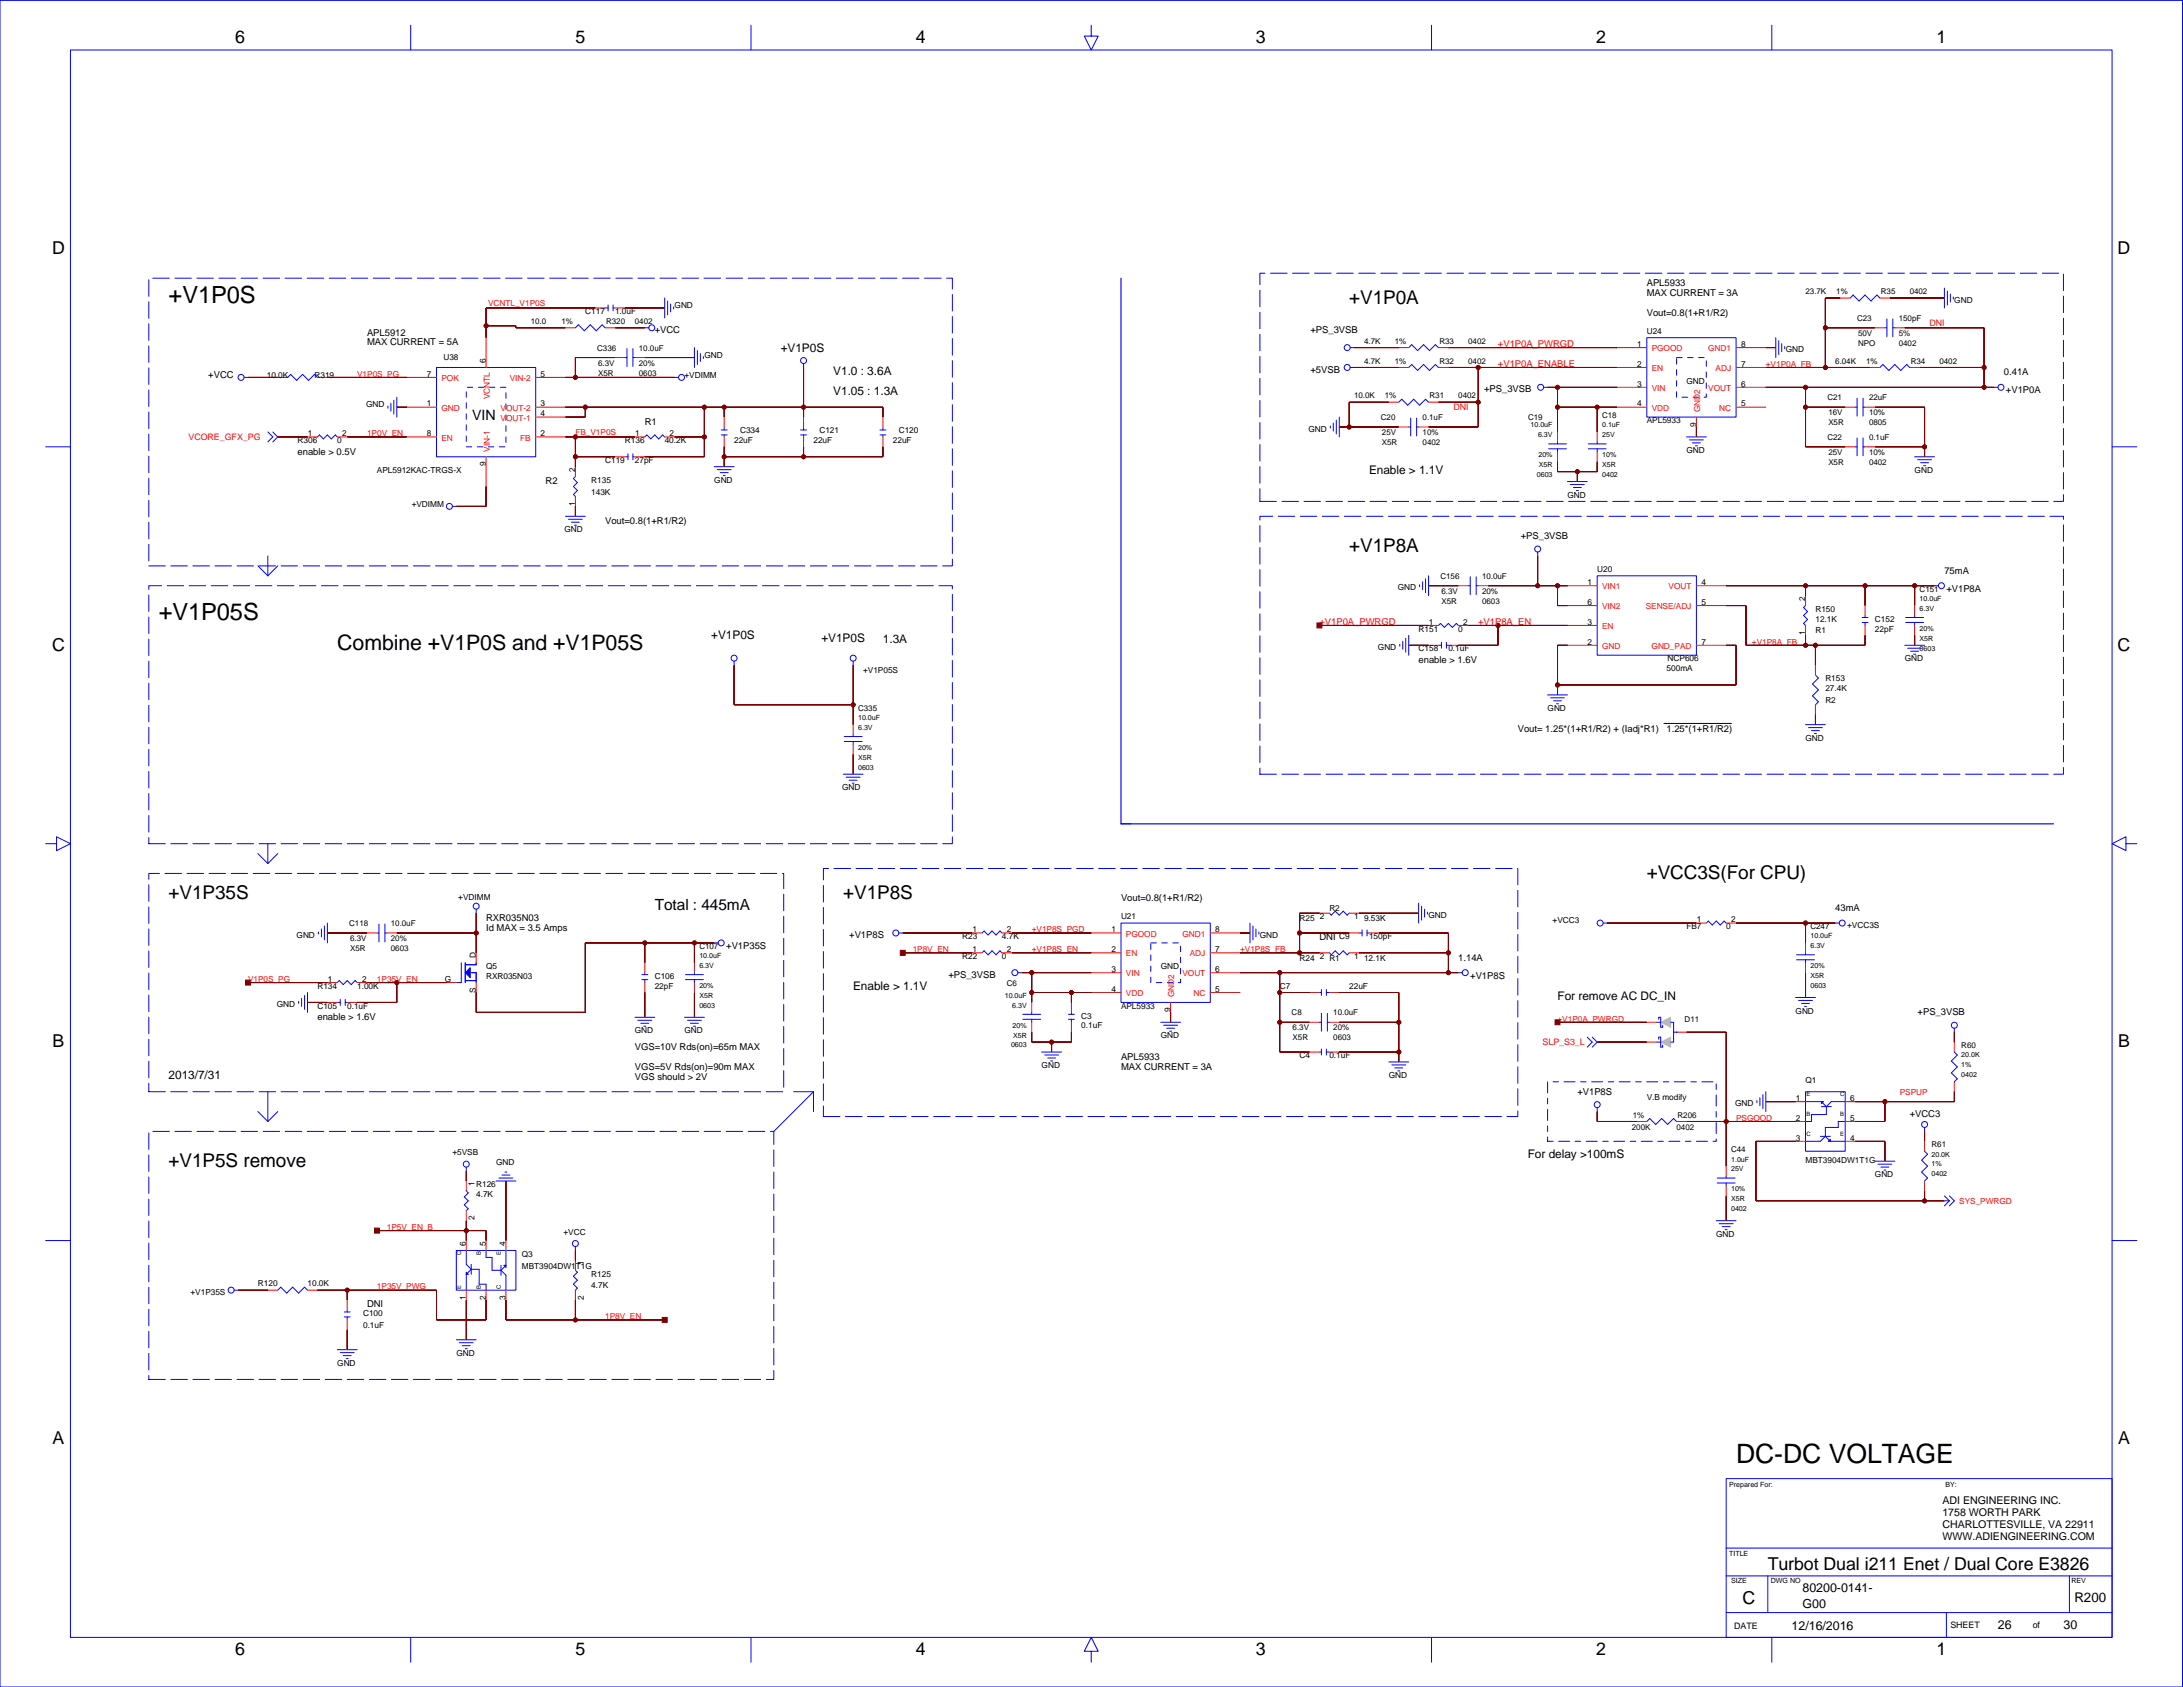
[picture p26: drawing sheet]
<svg xmlns="http://www.w3.org/2000/svg" width="559mm" height="432mm" viewBox="0 0 559 432" stroke-linecap="round" stroke-linejoin="round" font-family="sans-serif">
<defs><g id="words">
<text font-size="6.8" x="444.4" y="374.4">DC-DC VOLTAGE</text>
<g font-size="6.1">
<text x="43.2" y="77.4">+V1P0S</text>
<text x="40.6" y="158.7">+V1P05S</text>
</g>
<text font-size="5.5" x="86.3" y="166.5">Combine +V1P0S and +V1P05S</text>
<g font-size="4.9">
<text x="345.4" y="77.7">+V1P0A</text>
<text x="345.4" y="141.2">+V1P8A</text>
<text x="421.5" y="225">+VCC3S(For CPU)</text>
<text x="43.2" y="230.1">+V1P35S</text>
<text x="215.9" y="230.1">+V1P8S</text>
<text x="43.2" y="298.6">+V1P5S remove</text>
</g>
<g font-size="4.6">
<text x="60.2" y="11.1">6</text>
<text x="147.3" y="11.1">5</text>
<text x="234.4" y="11.1">4</text>
<text x="321.5" y="11.1">3</text>
<text x="408.6" y="11.1">2</text>
<text x="495.7" y="11.1">1</text>
<text x="13.4" y="64.9">D</text>
<text x="542.1" y="64.9">D</text>
<text x="13.4" y="166.5">C</text>
<text x="542.1" y="166.5">C</text>
<text x="13.5" y="268.1">B</text>
<text x="542.2" y="268.1">B</text>
<text x="13.5" y="369.7">A</text>
<text x="542.2" y="369.7">A</text>
<text x="452.5" y="401.8">Turbot Dual i211 Enet / Dual Core E3826</text>
<text x="446.1" y="410.6">C</text>
<text x="60.2" y="423.5">6</text>
<text x="147.3" y="423.5">5</text>
<text x="234.4" y="423.5">4</text>
<text x="321.5" y="423.5">3</text>
<text x="408.6" y="423.5">2</text>
<text x="495.7" y="423.5">1</text>
</g>
<text font-size="3.9" x="167.6" y="232.8">Total : 445mA</text>
<text font-size="3.6" x="120.9" y="107.4">VIN</text>
<text font-size="3.4" x="531" y="410">R200</text>
<g font-size="3.2">
<text x="461.4" y="407.5">80200-0141-</text>
<text x="461.4" y="411.5">G00</text>
<text x="458.6" y="417.1">12/16/2016</text>
<text x="511.4" y="416.9">26</text>
<text x="528.2" y="417">30</text>
</g>
<g font-size="3">
<text x="199.9" y="90">+V1P0S</text>
<text x="213.3" y="95.9">V1.0 : 3.6A</text>
<text x="213.3" y="101">V1.05 : 1.3A</text>
<text x="350.4" y="121.3">Enable &gt; 1.1V</text>
<text x="182.1" y="163.6">+V1P0S</text>
<text x="210.3" y="164.4">+V1P0S</text>
<text x="226" y="164.5">1.3A</text>
<text x="218.4" y="253.4">Enable &gt; 1.1V</text>
<text x="398.7" y="255.9">For remove AC DC_IN</text>
<text x="43.2" y="276.2">2013/7/31</text>
<text x="391.1" y="296.5">For delay &gt;100mS</text>
</g>
<g font-size="2.7">
<text x="497.2" y="385">ADI ENGINEERING INC.</text>
<text x="497.2" y="388">1758 WORTH PARK</text>
<text x="497.2" y="391.1">CHARLOTTESVILLE, VA 22911</text>
<text x="497.2" y="394.1">WWW.ADIENGINEERING.COM</text>
</g>
<g font-size="2.4">
<text x="421.5" y="75.7">MAX CURRENT = 3A</text>
<text x="421.5" y="73.2">APL5933</text>
<text x="421.5" y="80.8">Vout=0.8(1+R1/R2)</text>
<text x="94" y="88.4">MAX CURRENT = 5A</text>
<text x="94" y="85.9">APL5912</text>
<text x="167.6" y="85.2">+VCC</text>
<text x="335.5" y="85.2">+PS_3VSB</text>
<text x="335.5" y="95.4">+5VSB</text>
<text x="53.3" y="96.6">+VCC</text>
<text x="379.9" y="100.5">+PS_3VSB</text>
<text x="513" y="96">0.41A</text>
<text x="513.5" y="100.7">+V1P0A</text>
<text x="165.1" y="108.7">R1</text>
<text x="76.2" y="116.4">enable &gt; 0.5V</text>
<text x="139.7" y="124">R2</text>
<text x="154.9" y="134.1">Vout=0.8(1+R1/R2)</text>
<text x="389.3" y="138">+PS_3VSB</text>
<text x="497.7" y="146.8">75mA</text>
<text x="498.2" y="151.5">+V1P8A</text>
<text x="363.1" y="169.7">enable &gt; 1.6V</text>
<text x="388.5" y="187.5">Vout= 1.25*(1+R1/R2) + (Iadj*R1)</text>
<text x="426.6" y="187.5">1.25*(1+R1/R2)</text>
<text x="287" y="230.6">Vout=0.8(1+R1/R2)</text>
<text x="469.8" y="233.2">43mA</text>
<text x="124.4" y="238.3">Id MAX = 3.5 Amps</text>
<text x="124.4" y="235.7">RXR035N03</text>
<text x="185.9" y="242.9">+V1P35S</text>
<text x="217.4" y="240.1">+V1P8S</text>
<text x="337.7" y="240.6">DNI</text>
<text x="373.3" y="245.9">1.14A</text>
<text x="242.8" y="250.3">+PS_3VSB</text>
<text x="376.3" y="250.5">+V1P8S</text>
<text x="81.3" y="261.1">enable &gt; 1.6V</text>
<text x="490.9" y="259.9">+PS_3VSB</text>
<text x="162.5" y="268.7">VGS=10V Rds(on)=65m MAX</text>
<text x="162.5" y="273.8">VGS=5V Rds(on)=90m MAX</text>
<text x="287" y="273.8">MAX CURRENT = 3A</text>
<text x="287" y="271.3">APL5933</text>
<text x="162.5" y="276.3">VGS should &gt; 2V</text>
<text x="403.8" y="280.2">+V1P8S</text>
<text x="488.8" y="285.8">+VCC3</text>
<text x="94" y="334.6">DNI</text>
</g>
<g font-size="2.4" fill="#f00">
<text x="383.5" y="88.8">+V1P0A_PWRGD</text>
<text x="383.5" y="93.8">+V1P0A_ENABLE</text>
<text x="337.7" y="159.9">+V1P0A_PWRGD</text>
<text x="378.4" y="159.9">+V1P8A_EN</text>
</g>
<g font-size="2.3" fill="#f00">
<text x="493.9" y="83.4">DNI</text>
<text x="372" y="105">DNI</text>
<text x="48.2" y="112.6">VCORE_GFX_PG</text>
<text x="394.9" y="267.5">SLP_S3_L</text>
</g>
<g font-size="2.3">
<text x="443.9" y="417.1">DATE</text>
<text x="499.3" y="416.8">SHEET</text>
<text x="520.3" y="416.8">of</text>
</g>
<g font-size="2.1">
<text x="500.3" y="77.5">GND</text>
<text x="149.8" y="80.4">C117</text>
<text x="157.4" y="80.4">1.0uF</text>
<text x="172.7" y="78.9">GND</text>
<text x="419.1" y="88.8">1</text>
<text x="421.5" y="85.5">U24</text>
<text x="445.7" y="88.8">8</text>
<text x="113.5" y="92.1">U38</text>
<text x="124.4" y="92.8" transform="rotate(-90 124.4 92.8)">6</text>
<text x="180.3" y="91.6">GND</text>
<text x="419.1" y="93.9">2</text>
<text x="445.7" y="93.9">7</text>
<text x="457.1" y="90.2">GND</text>
<text x="68.3" y="96.8">10.0K</text>
<text x="80.5" y="96.8">R319</text>
<text x="109.3" y="96.4">7</text>
<text x="138.4" y="96.4">5</text>
<text x="175.2" y="96.7">+VDIMM</text>
<text x="419.1" y="98.9">3</text>
<text x="431.7" y="98.2">GND</text>
<text x="445.7" y="98.9">6</text>
<text x="93.7" y="104.3">GND</text>
<text x="109.3" y="104">1</text>
<text x="138.4" y="106.6">4</text>
<text x="138.4" y="104">3</text>
<text x="419.1" y="104">4</text>
<text x="445.7" y="104">5</text>
<text x="76.2" y="113.4">R306</text>
<text x="78.8" y="111.6">1</text>
<text x="86.3" y="113.4">0</text>
<text x="87.6" y="111.6">2</text>
<text x="109.3" y="111.6">8</text>
<text x="138.4" y="111.6">2</text>
<text x="160" y="113.4">R136</text>
<text x="162.6" y="111.6">1</text>
<text x="170.1" y="113.4">40.2K</text>
<text x="171.4" y="111.6">2</text>
<text x="187.9" y="113.4">22uF</text>
<text x="189.4" y="110.9">C334</text>
<text x="208.2" y="113.4">22uF</text>
<text x="209.8" y="110.9">C121</text>
<text x="228.5" y="113.4">22uF</text>
<text x="230.1" y="110.9">C120</text>
<text x="334.9" y="110.5">GND</text>
<text x="421.5" y="108.3">APL5933</text>
<text x="434.2" y="109.2" transform="rotate(-90 434.2 109.2)">9</text>
<text x="124.4" y="119.4" transform="rotate(-90 124.4 119.4)">9</text>
<text x="154.9" y="118.5">C119</text>
<text x="162.5" y="118.5">27pF</text>
<text x="431.7" y="116">GND</text>
<text x="96.5" y="121">APL5912KAC-TRGS-X</text>
<text x="147.2" y="120.7" transform="rotate(-90 147.2 120.7)">2</text>
<text x="151.3" y="123.6">R135</text>
<text x="182.8" y="123.6">GND</text>
<text x="490.1" y="121">GND</text>
<text x="105.4" y="129.7">+VDIMM</text>
<text x="147.2" y="129.5" transform="rotate(-90 147.2 129.5)">1</text>
<text x="151.3" y="126.6">143K</text>
<text x="401.2" y="127.4">GND</text>
<text x="144.5" y="136.3">GND</text>
<text x="406.4" y="149.7">1</text>
<text x="408.8" y="146.4">U20</text>
<text x="435.5" y="149.7">4</text>
<text x="357.8" y="151.1">GND</text>
<text x="406.4" y="154.8">6</text>
<text x="435.5" y="154.8">5</text>
<text x="462.1" y="153.7" transform="rotate(-90 462.1 153.7)">2</text>
<text x="363.1" y="161.7">R151</text>
<text x="365.8" y="159.9">1</text>
<text x="373.3" y="161.7">0</text>
<text x="374.6" y="159.9">2</text>
<text x="406.4" y="159.9">3</text>
<text x="464.7" y="159.1">12.1K</text>
<text x="464.7" y="156.6">R150</text>
<text x="480" y="161.7">22pF</text>
<text x="480" y="159.1">C152</text>
<text x="352.7" y="166.3">GND</text>
<text x="363.1" y="166.8">C158</text>
<text x="370.8" y="166.8">0.1uF</text>
<text x="406.4" y="165">2</text>
<text x="435.5" y="165">7</text>
<text x="462.1" y="162.5" transform="rotate(-90 462.1 162.5)">1</text>
<text x="464.7" y="162.1">R1</text>
<text x="220.9" y="172.3">+V1P05S</text>
<text x="426.6" y="171.8">500mA</text>
<text x="426.9" y="169.3">NCP606</text>
<text x="487.6" y="169.3">GND</text>
<text x="467.3" y="179.9">R2</text>
<text x="467.3" y="176.9">27.4K</text>
<text x="467.3" y="174.4">R153</text>
<text x="396.1" y="182">GND</text>
<text x="462.2" y="189.6">GND</text>
<text x="215.6" y="202.3">GND</text>
<text x="117.3" y="230.2">+VDIMM</text>
<text x="340.3" y="233.2">R2</text>
<text x="75.9" y="240">GND</text>
<text x="249" y="238.6">1</text>
<text x="257.8" y="238.6">2</text>
<text x="284.5" y="238.6">1</text>
<text x="287" y="235.3">U21</text>
<text x="311.1" y="238.6">8</text>
<text x="322.5" y="240">GND</text>
<text x="332.7" y="235.8">R25</text>
<text x="337.8" y="235.3">2</text>
<text x="346.6" y="235.3">1</text>
<text x="349.2" y="235.8">9.53K</text>
<text x="365.7" y="234.9">GND</text>
<text x="397.4" y="236.3">+VCC3</text>
<text x="431.7" y="237.9">FB7</text>
<text x="434.3" y="236.1">1</text>
<text x="441.9" y="237.9">0</text>
<text x="443.1" y="236.1">2</text>
<text x="472.8" y="237.4">+VCC3S</text>
<text x="121.8" y="245.2" transform="rotate(-90 121.8 245.2)">D</text>
<text x="246.3" y="240.4">R23</text>
<text x="246.3" y="245.5">R22</text>
<text x="249" y="243.7">1</text>
<text x="256.5" y="240.4">4.7K</text>
<text x="256.5" y="245.5">0</text>
<text x="257.8" y="243.7">2</text>
<text x="284.5" y="243.7">2</text>
<text x="311.1" y="243.7">7</text>
<text x="332.7" y="245.9">R24</text>
<text x="337.8" y="245.5">2 R1</text>
<text x="342.8" y="240.4">C9</text>
<text x="346.6" y="245.5">1</text>
<text x="349.2" y="245.9">12.1K</text>
<text x="350.4" y="240.4">150pF</text>
<text x="83.9" y="251.3">1</text>
<text x="92.7" y="251.3">2</text>
<text x="113.9" y="251.3">G</text>
<text x="124.4" y="250.6">RXR035N03</text>
<text x="124.4" y="248">Q5</text>
<text x="167.6" y="250.6">C106</text>
<text x="284.5" y="248.8">3</text>
<text x="297.1" y="248">GND</text>
<text x="311.1" y="248.8">6</text>
<text x="70.8" y="257.8">GND</text>
<text x="81.3" y="253.1">R134</text>
<text x="91.4" y="253.1">1.00K</text>
<text x="121.8" y="254.2" transform="rotate(-90 121.8 254.2)">S</text>
<text x="167.6" y="253.1">22pF</text>
<text x="284.5" y="253.9">4</text>
<text x="311.1" y="253.9">5</text>
<text x="327.6" y="253.1">C7</text>
<text x="345.4" y="253.1">22uF</text>
<text x="81.3" y="258.2">C105</text>
<text x="88.9" y="258.2">0.1uF</text>
<text x="276.8" y="263.2">0.1uF</text>
<text x="276.8" y="260.7">C3</text>
<text x="287" y="258.2">APL5933</text>
<text x="299.6" y="259" transform="rotate(-90 299.6 259)">9</text>
<text x="459.6" y="259.4">GND</text>
<text x="162.5" y="264.5">GND</text>
<text x="175.2" y="264.5">GND</text>
<text x="297.1" y="265.8">GND</text>
<text x="266.6" y="273.4">GND</text>
<text x="332.7" y="270.9">C4</text>
<text x="340.3" y="270.9">0.1uF</text>
<text x="355.5" y="275.9">GND</text>
<text x="421.5" y="281.5">V.B modify</text>
<text x="459.7" y="281.8">1</text>
<text x="462.2" y="277.2">Q1</text>
<text x="473.6" y="281.8">6</text>
<text x="444.1" y="283.2">GND</text>
<text x="459.7" y="286.9">2</text>
<text x="473.6" y="286.9">5</text>
<text x="459.7" y="291.9">3</text>
<text x="473.6" y="291.9">4</text>
<text x="115.8" y="295.8">+5VSB</text>
<text x="127" y="298.3">GND</text>
<text x="462.2" y="297.8">MBT3904DW1T1G</text>
<text x="121.5" y="303.6" transform="rotate(-90 121.5 303.6)">1</text>
<text x="121.9" y="303.9">R126</text>
<text x="480" y="301.3">GND</text>
<text x="121.9" y="306.4">4.7K</text>
<text x="121.5" y="312.3" transform="rotate(-90 121.5 312.3)">2</text>
<text x="144.2" y="316.1">+VCC</text>
<text x="439.3" y="316.6">GND</text>
<text x="119.3" y="318.8" transform="rotate(-90 119.3 318.8)">6</text>
<text x="124.4" y="318.8" transform="rotate(-90 124.4 318.8)">5</text>
<text x="129.4" y="318.8" transform="rotate(-90 129.4 318.8)">4</text>
<text x="133.6" y="321.7">Q3</text>
<text x="149.4" y="323.9" transform="rotate(-90 149.4 323.9)">1</text>
<text x="66" y="329.3">R120</text>
<text x="78.7" y="329.3">10.0K</text>
<text x="133.6" y="324.7">MBT3904DW1T1G</text>
<text x="151.3" y="329.8">4.7K</text>
<text x="151.3" y="326.7">R125</text>
<text x="48.8" y="331.4">+V1P35S</text>
<text x="119.3" y="332.7" transform="rotate(-90 119.3 332.7)">1</text>
<text x="124.4" y="332.7" transform="rotate(-90 124.4 332.7)">2</text>
<text x="129.4" y="332.7" transform="rotate(-90 129.4 332.7)">3</text>
<text x="149.4" y="332.7" transform="rotate(-90 149.4 332.7)">2</text>
<text x="92.9" y="339.9">0.1uF</text>
<text x="92.9" y="336.9">C100</text>
<text x="116.8" y="347.1">GND</text>
<text x="86.3" y="349.6">GND</text>
</g>
<g font-size="2.1" fill="#f00">
<text x="124.9" y="78.3">VCNTL_V1P0S</text>
<text x="422.8" y="89.9">PGOOD</text>
<text x="437.3" y="89.9">GND1</text>
<text x="422.8" y="95">EN</text>
<text x="439.1" y="95">ADJ</text>
<text x="452" y="93.9">+V1P0A_FB</text>
<text x="91.4" y="96.4">V1P0S_PG</text>
<text x="113" y="97.5">POK</text>
<text x="130.5" y="97.5">VIN-2</text>
<text x="422.8" y="100.1">VIN</text>
<text x="437.3" y="100.1">VOUT</text>
<text x="113" y="105.1">GND</text>
<text x="125.4" y="102.2" transform="rotate(-90 125.4 102.2)">VCNTL</text>
<text x="128.1" y="105.1">VOUT-2</text>
<text x="128.1" y="107.7">VOUT-1</text>
<text x="422.8" y="105.1">VDD</text>
<text x="435.2" y="105.5" transform="rotate(-90 435.2 105.5)">GND2</text>
<text x="440.1" y="105.1">NC</text>
<text x="94" y="111.6">1P0V_EN</text>
<text x="113" y="112.8">EN</text>
<text x="133.2" y="112.8">FB</text>
<text x="147.3" y="111.3">FB_V1P0S</text>
<text x="125.4" y="115.6" transform="rotate(-90 125.4 115.6)">VIN-1</text>
<text x="410.1" y="150.9">VIN1</text>
<text x="410.1" y="155.9">VIN2</text>
<text x="421.3" y="155.9">SENSE/ADJ</text>
<text x="427.1" y="150.9">VOUT</text>
<text x="410.1" y="161">EN</text>
<text x="410.1" y="166.1">GND</text>
<text x="422.8" y="166.1">GND_PAD</text>
<text x="448.5" y="165">+V1P8A_FB</text>
<text x="264.1" y="238.6">+V1P8S_PGD</text>
<text x="288.2" y="239.7">PGOOD</text>
<text x="302.7" y="239.7">GND1</text>
<text x="233.6" y="243.7">1P8V_EN</text>
<text x="264.1" y="243.7">+V1P8S_EN</text>
<text x="288.2" y="244.8">EN</text>
<text x="304.6" y="244.8">ADJ</text>
<text x="317.4" y="243.7">+V1P8S_FB</text>
<text x="63.5" y="251.3">V1P0S_PG</text>
<text x="96.5" y="251.3">1P35V_EN</text>
<text x="288.2" y="249.9">VIN</text>
<text x="302.7" y="249.9">VOUT</text>
<text x="288.2" y="255">VDD</text>
<text x="300.6" y="255.3" transform="rotate(-90 300.6 255.3)">GND2</text>
<text x="305.5" y="255">NC</text>
<text x="398.7" y="261.5">+V1P0A_PWRGD</text>
<text x="486.3" y="280.2">PSPUP</text>
<text x="444.4" y="286.9">PSGOOD</text>
<text x="501.5" y="308.2">SYS_PWRGD</text>
<text x="99" y="314.8">1P5V_EN_B</text>
<text x="96.5" y="330">1P35V_PWG</text>
<text x="154.9" y="337.7">1P8V_EN</text>
</g>
<g font-size="2">
<text x="462.2" y="75.3">23.7K</text>
<text x="470" y="75.3">1%</text>
<text x="481.5" y="75.3">R35</text>
<text x="488.8" y="75.3">0402</text>
<text x="135.9" y="82.9">10.0</text>
<text x="143.7" y="82.9">1%</text>
<text x="155.2" y="82.9">R320</text>
<text x="162.5" y="82.9">0402</text>
<text x="475.4" y="82.2">C23</text>
<text x="486" y="82.2">150pF</text>
<text x="152.9" y="89.8">C336</text>
<text x="163.5" y="89.8">10.0uF</text>
<text x="349.2" y="88">4.7K</text>
<text x="357" y="88">1%</text>
<text x="368.5" y="88">R33</text>
<text x="375.8" y="88">0402</text>
<text x="475.6" y="86">50V</text>
<text x="475.6" y="88.5">NPO</text>
<text x="486" y="88.5">0402</text>
<text x="486" y="86">5%</text>
<text x="153.1" y="93.6">6.3V</text>
<text x="163.5" y="93.6">20%</text>
<text x="349.2" y="93.1">4.7K</text>
<text x="357" y="93.1">1%</text>
<text x="368.5" y="93.1">R32</text>
<text x="375.8" y="93.1">0402</text>
<text x="469.8" y="93.1">6.04K</text>
<text x="477.7" y="93.1">1%</text>
<text x="489.1" y="93.1">R34</text>
<text x="496.5" y="93.1">0402</text>
<text x="153.1" y="96.1">X5R</text>
<text x="163.5" y="96.1">0603</text>
<text x="346.6" y="102">10.0K</text>
<text x="354.5" y="102">1%</text>
<text x="365.9" y="102">R31</text>
<text x="373.3" y="102">0402</text>
<text x="353.5" y="107.6">C20</text>
<text x="364.2" y="107.6">0.1uF</text>
<text x="391.2" y="107.6">C19</text>
<text x="410.1" y="107.1">C18</text>
<text x="467.8" y="102.5">C21</text>
<text x="468" y="106.3">16V</text>
<text x="478.4" y="102.5">22uF</text>
<text x="478.4" y="106.3">10%</text>
<text x="353.7" y="111.4">25V</text>
<text x="353.7" y="113.9">X5R</text>
<text x="364.2" y="113.9">0402</text>
<text x="364.2" y="111.4">10%</text>
<text x="467.8" y="112.6">C22</text>
<text x="468" y="108.8">X5R</text>
<text x="478.4" y="112.6">0.1uF</text>
<text x="478.4" y="108.8">0805</text>
<text x="468" y="116.4">25V</text>
<text x="468" y="119">X5R</text>
<text x="478.4" y="119">0402</text>
<text x="478.4" y="116.4">10%</text>
<text x="368.7" y="148.2">C156</text>
<text x="379.4" y="148.2">10.0uF</text>
<text x="369" y="152">6.3V</text>
<text x="369" y="154.5">X5R</text>
<text x="379.4" y="154.5">0603</text>
<text x="379.4" y="152">20%</text>
<text x="491.4" y="151.5">C151</text>
<text x="219.7" y="182">C335</text>
<text x="89.4" y="237.1">C118</text>
<text x="100.1" y="237.1">10.0uF</text>
<text x="463.4" y="237.8">C247</text>
<text x="89.6" y="240.9">6.3V</text>
<text x="89.6" y="243.4">X5R</text>
<text x="100.1" y="243.4">0603</text>
<text x="100.1" y="240.9">20%</text>
<text x="179" y="242.9">C107</text>
<text x="257.7" y="252.3">C6</text>
<text x="330.6" y="259.9">C8</text>
<text x="330.9" y="263.7">6.3V</text>
<text x="341.3" y="259.9">10.0uF</text>
<text x="341.3" y="263.7">20%</text>
<text x="431.2" y="261.7">D11</text>
<text x="330.9" y="266.3">X5R</text>
<text x="341.3" y="266.3">0603</text>
<text x="502" y="268.3">R60</text>
<text x="418" y="286.1">1%</text>
<text x="429.4" y="286.1">R206</text>
<text x="417.7" y="289.1">200K</text>
<text x="429.2" y="289.1">0402</text>
<text x="494.4" y="293.7">R61</text>
<text x="443.1" y="295">C44</text>
</g>
<g font-size="1.8">
<text x="391.8" y="109.4">10.0uF</text>
<text x="393.7" y="111.9">6.3V</text>
<text x="410.1" y="109.4">0.1uF</text>
<text x="410.1" y="111.9">25V</text>
<text x="393.8" y="117">20%</text>
<text x="393.9" y="119.5">X5R</text>
<text x="410.1" y="117">10%</text>
<text x="410.1" y="119.5">X5R</text>
<text x="393.4" y="122.1">0603</text>
<text x="410.1" y="122.1">0402</text>
<text x="491.4" y="153.8">10.0uF</text>
<text x="491.4" y="156.4">6.3V</text>
<text x="491.4" y="161.4">20%</text>
<text x="491.4" y="166.5">0603</text>
<text x="491.4" y="164">X5R</text>
<text x="219.7" y="184.3">10.0uF</text>
<text x="219.7" y="186.8">6.3V</text>
<text x="219.7" y="191.9">20%</text>
<text x="219.7" y="197">0603</text>
<text x="219.7" y="194.5">X5R</text>
<text x="179" y="245.2">10.0uF</text>
<text x="463.4" y="240.2">10.0uF</text>
<text x="463.4" y="242.7">6.3V</text>
<text x="179" y="247.8">6.3V</text>
<text x="463.4" y="247.8">20%</text>
<text x="463.4" y="250.3">X5R</text>
<text x="179" y="257.9">0603</text>
<text x="179" y="252.9">20%</text>
<text x="179" y="255.4">X5R</text>
<text x="257.2" y="255.4">10.0uF</text>
<text x="259.1" y="257.9">6.3V</text>
<text x="463.4" y="252.9">0603</text>
<text x="259.2" y="263">20%</text>
<text x="258.8" y="268.1">0603</text>
<text x="259.3" y="265.6">X5R</text>
<text x="502" y="270.6">20.0K</text>
<text x="502" y="275.7">0402</text>
<text x="502" y="273.2">1%</text>
<text x="443.1" y="297.3">1.0uF</text>
<text x="443.1" y="299.8">25V</text>
<text x="494.4" y="298.6">1%</text>
<text x="494.4" y="296">20.0K</text>
<text x="443.1" y="304.9">10%</text>
<text x="494.4" y="301.1">0402</text>
<text x="443.1" y="310">0402</text>
<text x="443.1" y="307.5">X5R</text>
<text x="442.6" y="380.6">Prepared For:</text>
<text x="498" y="380.6">BY:</text>
<text x="442.6" y="398.4">TITLE</text>
<text x="443.1" y="405.2">SIZE</text>
<text x="453.3" y="405.2">DWG NO</text>
<text x="530.2" y="405.2">REV</text>
</g>
<g font-size="1.5">
<text x="462.4" y="280.6">E</text>
<text x="471.1" y="280.6">C</text>
<text x="462.4" y="285.6">B</text>
<text x="471.1" y="285.6">B</text>
<text x="462.4" y="290.7">C</text>
<text x="471.1" y="290.7">E</text>
<text x="118" y="321.3" transform="rotate(-90 118 321.3)">C</text>
<text x="123.1" y="321.3" transform="rotate(-90 123.1 321.3)">B</text>
<text x="128.2" y="321.3" transform="rotate(-90 128.2 321.3)">E</text>
<text x="118" y="330" transform="rotate(-90 118 330)">E</text>
<text x="123.1" y="330" transform="rotate(-90 123.1 330)">B</text>
<text x="128.2" y="330" transform="rotate(-90 128.2 330)">C</text>
</g>
</g></defs>
<g fill="none" stroke="#00f" stroke-width=".26">
<path d="M0 .1h558.7v431.7h-558.7zM18 12.8h522.6v406.3h-522.6zM105.1 6.4v6.4M192.2 6.4v6.4M279.3 6.4v2.8h1.8l-1.8 3.6-1.7-3.6h1.7M366.4 6.4v6.4M453.5 6.4v6.4M154.9 78.8h.8M155.7 78.1v1.5M156.9 78.1v1.5M156.9 78.8h.5M170.1 76.3v5.1"/>
<path d="M170.9 77v3.6M171.7 77.8v2M172.4 78.6v.5M473.6 76.3l.8-.8 1.5 1.5 1.5-1.5 1.5 1.5 1.6-1.5 .7 .8M497.7 73.7v5.1M498.5 74.5v3.6M499.3 75.3v2M500 76v.5M62.5 96.6h1M73.6 96.6l.8-.8 1.5 1.6 1.6-1.6 1.5 1.6 1.5-1.6 .8 .8M111.7 94.1h25.4v22.8h-25.4zM147.3 83.9l.7-.8 1.6 1.6 1.5-1.6 1.5 1.6 1.5-1.6 .8 .8"/>
<path d="M160 91.5h.5M160.5 89.2v4.6M162 89.2v4.6M162 91.5h.5M165.1 83.9h1M172.7 96.6h1M177.8 89v5.1M178.5 89.7v3.6M179.3 90.5v2M180 91.3v.5M205.7 93v1.1M345.6 89h1"/>
<path d="M345.6 94.1h1M360.6 89l.8-.8 1.5 1.5 1.5-1.5 1.5 1.5 1.6-1.5 .7 .8M360.6 94.1l.8-.8 1.5 1.5 1.5-1.5 1.5 1.5 1.6-1.5 .7 .8M395.1 99.1h1M421.5 86.4h22.9v20.4h-22.9zM454.6 86.4v5.1M455.3 87.2v3.6M456.1 88v2M456.8 88.7v.5M481.2 94.1l.8-.8 1.5 1.5 1.5-1.5 1.6 1.5 1.5-1.5 .7 .8M482.5 83.9h.5M483 81.6v4.6"/>
<path d="M484.5 83.9h.5M484.5 81.6v4.6M510.4 99.1h1M11.7 114.4h6.3M68.6 110.6l1.2 1.2-1.2 1.3M69.8 110.6l1.3 1.2-1.3 1.3M81.3 111.8l.5-.5 1 1 1-1 1 1 1-1 .5 .5M99.3 104v.5M100.1 103.2v2M100.8 102.4v3.6M101.6 101.7v5.1M160 116.9h.7"/>
<path d="M160.7 116.1v1.6M162 116.1v1.6M162 116.9h.5M165.1 111.8l.5-.5 1 1 1-1 1 1 1-1 .5 .5M182.8 119.5h5.1M184.6 110.1h1.5M184.6 111.3h1.5M185.4 109.3v.8M185.4 111.3v.5M204.9 110.1h1.6M204.9 111.3h1.6M205.7 109.3v.8"/>
<path d="M205.7 111.3v.5M225.2 110.1h1.6M225.2 111.3h1.6M226 109.3v.8M226 111.3v.5M340.5 109v.5M341.3 108.3v2M342.1 107.5v3.6M342.8 106.8v5M358.1 102.9l.7-.7 1.5 1.5 1.6-1.5 1.5 1.5 1.5-1.5 .8 .7M360.6 109.3h.5M361.1 107v4.6"/>
<path d="M362.6 109.3h.5M362.6 107v4.6M396.4 114.9h4.6M396.4 113.6h4.6M398.7 113.1v.5M398.7 114.9v.7M406.6 114.9h4.5M406.6 113.6h4.5M408.8 113.1v.5M408.8 114.9v.7M431.7 111.8h5.1M432.5 112.6h3.5"/>
<path d="M433.2 113.4h2.1M434 114.1h.5M474.9 114.4h.5M474.9 104.2h.5M475.4 101.9v4.6M475.4 112.1v4.6M476.9 114.4h.5M476.9 101.9v4.6M476.9 112.1v4.6M476.9 104.2h.5M490.1 116.9h5.1M490.9 117.7h3.5"/>
<path d="M491.6 118.4h2.1M492.4 119.2h.5M540.6 114.4h6.4M115.8 129.6h1M144.7 132.1h5.1M145.5 132.9h3.6M146.3 133.7h2M147 134.4h.5M147.3 122l-.5 .5 1 1-1 1 1 1-1 1.1 .5 .5M183.6 120.2h3.6M184.4 121h2M185.1 121.7h.5"/>
<path d="M401.2 123.3h5.1M402 124h3.5M402.8 124.8h2M403.5 125.5h.5M66 144.8l2.6 2.6M68.6 142.3v5.1M71.1 144.8l-2.5 2.6M363.4 149.7v.5M364.2 148.9v2M364.9 148.1v3.6M365.7 147.4v5.1M375.8 149.9h.5"/>
<path d="M376.3 147.6v4.6M377.9 149.9h.5M377.9 147.6v4.6M393.6 141.3v1M408.8 147.4h25.4v20.3h-25.4zM462.2 155l-.5 .5 1 1-1 1 1 1.1-1 1 .5 .5M476.6 159.3h1.6M476.6 158.1h1.6M477.4 157.5v.6M477.4 159.3v.8M487.8 159.3h4.6M487.8 158.1h4.6"/>
<path d="M490.1 157.5v.6M490.1 159.3v.8M495.2 149.9h1M187.9 169.2v1M218.4 169.2v1M358.3 164.9v.5M359.1 164.1v2.1M359.8 163.4v3.5M360.6 162.6v5.1M368.2 160.1l.5-.5 1 1 1.1-1 1 1 1-1 .5 .5M368.2 165.2h.8M369 164.4v1.5"/>
<path d="M370.2 164.4v1.5M370.2 165.2h.6M396.1 177.9h5.1M396.9 178.6h3.6M397.7 179.4h2M464.7 172.8l.8 .7-1.5 1.6 1.5 1.5-1.5 1.5 1.5 1.5-.8 .8M487.6 165.2h5M488.3 165.9h3.6M489.1 166.7h2M489.9 167.4h.5M215.9 198.2h5M216.1 189.8h4.6"/>
<path d="M216.1 188.5h4.6M216.6 198.9h3.6M217.4 199.7h2M218.4 188v.5M218.4 189.8v.8M398.4 180.1h.5M462.2 185.5h5.1M462.9 186.2h3.6M463.7 187h2M464.5 187.8h.5M11.7 215.9h2.8v-1.7l3.5 1.7-3.5 1.8v-1.8M66 218.5l2.6 2.5"/>
<path d="M68.6 215.9v5.1M71.1 218.5l-2.5 2.5M218.1 200.5h.5M287 210.9h2.5M544.2 215.9v-1.7l-3.6 1.7 3.6 1.8v-1.8h2.8M81.5 238.6v.5M82.3 237.8v2M83 237v3.6M83.8 236.3v5M96.5 238.8h.5M97 236.5v4.6M98.5 238.8h.5"/>
<path d="M98.5 236.5v4.6M121.9 232.7v1M230.1 238.8h1M251.4 238.8l.5-.5 1 1 1-1 1.1 1 1-1 .5 .5M287 236.3h22.8v20.3h-22.8zM320 236.3v5M320.7 237v3.6M321.5 237.8v2M322.3 238.6v.5M340.3 233.7l.5 .5 1-1 1 1 1-1 1.1 1 .5-.5M347.9 238.8h.8M348.7 238v1.6"/>
<path d="M349.9 238v1.6M349.9 238.8h.5M363.1 231.2v5.1M363.9 231.9v3.6M364.7 232.7v2M365.4 233.5v.5M410.4 236.3h1M436.8 236.3l.5-.5 1 1 1-1 1 1 1.1-1 .5 .5M469.8 236.3h1M76.4 256.3v.5M77.2 255.6v2M78 254.8v3.6"/>
<path d="M78.7 254v5.1M86.3 251.5l.5-.5 1.1 1 1-1 1 1 1-1 .5 .5M86.3 256.6h.8M87.1 255.8v1.5M88.4 255.8v1.5M88.4 256.6h.5M118.1 246.4v5.1h-1.3M119.1 251h2.8M119.1 246.4v5.1M120.4 249h1.5v2.5M121.9 246.4v.5h-2.8M164.3 250.7h1.5"/>
<path d="M164.3 249.5h1.5M165.1 249v.5M165.1 250.7v.8M175.5 250.7h4.5M175.5 249.5h4.5M177.8 249v.5M177.8 250.7v.8M182.8 241.3h1.1M251.4 243.9l.5-.5 1 1 1-1 1.1 1 1-1 .5 .5M260.5 249h1.1M261.8 259.6h4.6M264.1 259.1v.5"/>
<path d="M273.5 259.6h1.5M274.3 259.1v.5M337.7 254h.6M338.3 253.3v1.5M338.3 259.4v4.5M339.5 253.3v1.5M339.5 254h.8M339.8 259.4v4.5M340.3 243.9l.5 .5 1-1 1 1 1-1 1.1 1 .5-.5M373.3 249h1M459.6 255.3h5.1M459.9 245.7h4.6"/>
<path d="M459.9 244.4h4.6M460.4 256.1h3.6M461.2 256.8h2M461.9 257.6h.5M462.2 243.9v.5M462.2 245.7v.7M68.6 279.4v7.7M162.5 260.4h5.1M163.3 261.2h3.5M164 261.9h2.1M164.8 262.7h.5M175.2 260.4h5.1"/>
<path d="M176 261.2h3.5M176.7 261.9h2.1M177.5 262.7h.5M203.2 279.4h5M208.2 279.4v5.1M208.2 279.4l-10.1 10.2M261.8 260.9h4.6M264.1 260.9v.8M266.6 269.3h5.1M267.4 270h3.6M268.2 270.8h2M268.9 271.6h.5"/>
<path d="M273.5 260.9h1.5M274.3 260.9v.8M297.1 261.7h5.1M297.9 262.4h3.5M298.6 263.2h2.1M299.4 263.9h.5M337.7 269.3h.6M337.7 261.7h.6M338.3 268.5v1.5M339.5 268.5v1.5M339.5 269.3h.8M339.8 261.7h.5"/>
<path d="M355.5 271.8h5.1M356.3 272.6h3.5M357 273.3h2.1M357.8 274.1h.5M406.3 265.5l1.3 1.2-1.3 1.3M407.6 265.5l1.2 1.2-1.2 1.3M424.1 261.7h1M424.1 266.7h1M424.6 260.9v-.5h.5v2.5h.5v-.5M424.6 266v-.5h.5v2.5h.5v-.5M427.6 261.7h.8v5h-.8M428.4 264.2h.8"/>
<path d="M429.2 264.2h.1M452 279.4v5.1M462.2 279.4h10.1v15.3h-10.1zM500.3 263.2v1M500.3 269.3l.7 .7-1.5 1.6 1.5 1.5-1.5 1.5 1.5 1.5-.7 .8M66 284.5l2.6 2.6M71.1 284.5l-2.5 2.6M119.4 298.7v1M408.8 283.5v1M421.5 287.1l.8-.8 1.5 1.5 1.6-1.5 1.5 1.5 1.5-1.5 .8 .8M449.7 281.7v.5M450.5 281v2"/>
<path d="M451.3 280.2v3.6M462.2 282h4.5l-.5 .5v-.5l1.3 1.2M466 290.9h2.5M466.2 283.2h2.6M467.3 290.9l1.2 1.2v-.5l-.5 .5h4.3M467.3 290.9l-1.3 1.2h-3.8M467.5 283.2v2.1h-3.8v1.8h-1.5M472.3 282h-3.5l-1.3 1.2M472.3 287.1h-1.7v1.5h-3.3v2.3M480 297.2h5M480.7 298h3.6M481.5 298.7h2"/>
<path d="M482.2 299.5h.5M492.6 288.6v1M492.6 294.7l.8 .7-1.5 1.6 1.5 1.5-1.5 1.5 1.5 1.5-.8 .8M11.7 317.5h6.3M119.4 304.8l.5 .5-1.1 1.1 1.1 1-1.1 1 1.1 1-.5 .5M127 302.3h5.1M127.7 301.5h3.6M128.5 300.8h2M129.3 300h.5M147.3 319v1.1M439.3 312.4h5.1M439.6 301.5h4.5"/>
<path d="M439.6 302.8h4.5M440.1 313.2h3.5M440.8 314h2.1M441.6 314.7h.5M441.9 301v.5M441.9 302.8v.8M497.7 307.4h1.3M497.7 306.1l1.3 1.3M499 307.4l-1.3 1.2M499 306.1l1.3 1.3-1.3 1.2M540.6 317.5h6.4M59.9 330.2h1"/>
<path d="M71.1 330.2l.8-.7 1.5 1.5 1.5-1.5 1.5 1.5 1.6-1.5 .7 .7M88.1 337.1h1.5M88.1 335.8h1.5M88.9 335.3v.5M88.9 337.1v.7M116.8 320.1h15.3v10.1h-15.3zM119.4 320.1v3.5l1.2 1.3M120.6 324.9l-1.2 1.3h.5l-.5-.5v4.5M120.6 323.6v2.6M120.6 324.9h2.1v3.8h1.7v1.5M124.4 320.1v1.7h1.6v3.3h2.2M128.2 325.1l1.3 1.3v3.8"/>
<path d="M128.2 323.9v2.5M129.5 320.1v4.3l-.5-.5h.5l-1.3 1.2M147.3 325.1l.5 .6-1 1 1 1-1 1 1 1-.5 .5M86.3 345.5h5.1M87.1 346.2h3.6M87.9 347h2M88.6 347.7h.5M116.8 342.9h5.1M117.6 343.7h3.5M118.3 344.4h2.1M119.1 345.2h.5M441.9 378.5h98.7v40.6h-98.7z"/>
<path d="M441.9 396.2h98.7M105.1 419.1v6.4M192.2 419.1v6.4M366.4 419.1v6.4M441.9 412.8h98.7M441.9 403.4h98.7M452.5 403.4v9.4M453.5 419.1v6.4M498.2 412.8v6.3M529.7 403.4v9.4M279.3 422.7h1.8l-1.8-3.6-1.7 3.6h1.7v2.8"/>
<circle cx="61.7" cy="96.6" r=".76"/>
<circle cx="166.8" cy="83.9" r=".76"/>
<circle cx="174.5" cy="96.6" r=".76"/>
<circle cx="205.7" cy="92.3" r=".76"/>
<circle cx="344.9" cy="94.1" r=".76"/>
<circle cx="344.9" cy="89" r=".76"/>
<circle cx="394.4" cy="99.1" r=".76"/>
<circle cx="512.2" cy="99.1" r=".76"/>
<circle cx="115" cy="129.6" r=".76"/>
<circle cx="393.6" cy="140.5" r=".76"/>
<circle cx="497" cy="149.9" r=".76"/>
<circle cx="187.9" cy="168.5" r=".76"/>
<circle cx="218.4" cy="168.5" r=".76"/>
<circle cx="121.9" cy="231.9" r=".76"/>
<circle cx="229.3" cy="238.8" r=".76"/>
<circle cx="409.6" cy="236.3" r=".76"/>
<circle cx="471.6" cy="236.3" r=".76"/>
<circle cx="184.6" cy="241.3" r=".76"/>
<circle cx="259.8" cy="249" r=".76"/>
<circle cx="375.1" cy="249" r=".76"/>
<circle cx="500.3" cy="262.4" r=".76"/>
<circle cx="119.4" cy="298" r=".76"/>
<circle cx="408.8" cy="282.7" r=".76"/>
<circle cx="492.6" cy="287.8" r=".76"/>
<circle cx="147.3" cy="318.3" r=".76"/>
<circle cx="59.2" cy="330.2" r=".76"/>
</g>
<path d="M396.1 276.9h43.2v15.2h-43.2z" fill="none" stroke="#00f" stroke-width=".26" stroke-dasharray="1.4 1.4 2.8 1.4"/>
<path d="M287 71.2v139.7h238.7" fill="none" stroke="#00f" stroke-width=".3"/>
<path d="M38.1 71.2h205.7v73.6h-205.7zM322.5 69.9h205.7v58.4h-205.7zM322.5 132.1h205.7v66.1h-205.7zM38.1 149.9h205.7v66h-205.7zM38.1 223.6h162.5v55.8h-162.5zM210.8 222.3h177.7v63.5h-177.7zM38.1 289.6h160v63.5h-160z" fill="none" stroke="#00f" stroke-width=".26" stroke-dasharray="4.2 1.4"/>
<path d="M425.9 185.2h17.3" fill="none" stroke="#000" stroke-width=".26"/>
<g fill="none" stroke="#f00" stroke-width=".26">
<path d="M152.4 78.8h2.5M157.4 78.8h2.6M170.1 78.8h.1M471.1 76.3h2.5M481.2 76.3h2.6M497.7 76.3h.1M63.5 96.6h.1M71.1 96.6h2.5M81.3 96.6h2.5M104.1 96.6h7.6M124.4 86.4v7.7M137.1 96.6h7.6"/>
<path d="M144.7 83.9h2.6M154.9 83.9h2.5M157.4 91.5h2.6M162.5 91.5h2.6M165.1 83.9h.1M172.7 96.6h.1M177.8 91.5h.1M205.7 94.1h.1M346.6 89h.1M346.6 94.1h.1M358.1 89h2.5M358.1 94.1h2.5"/>
<path d="M368.2 89h2.6M368.2 94.1h2.6M396.1 99.1h.1M413.9 89h7.6M413.9 94.1h7.6M413.9 99.1h7.6M444.4 89h7.6M444.4 94.1h7.6M444.4 99.1h7.6M454.6 89h.1M478.7 94.1h2.5M480 83.9h2.5"/>
<path d="M485 83.9h2.6M488.8 94.1h2.6M510.4 99.1h.1M71.1 111.8h.1M78.7 111.8h2.6M86.3 111.8h2.6M101.6 104.2h.1M104.1 111.8h7.6M104.1 104.2h7.6M124.4 116.9v7.6M137.1 111.8h7.6M137.1 104.2h7.6"/>
<path d="M137.1 106.8h7.6M147.3 119.5v2.5M157.4 116.9h2.6M162.5 111.8h2.6M162.5 116.9h2.6M170.1 111.8h2.6M185.4 119.5h.1M185.4 106.8v2.5M185.4 111.8v2.6M205.7 106.8v2.5M205.7 111.8v2.6M226 106.8v2.5"/>
<path d="M226 111.8v2.6M342.8 109.3h.1M355.5 102.9h2.6M358.1 109.3h2.5M363.1 109.3h2.6M365.7 102.9h2.5M398.7 110.6v2.5M398.7 115.6v2.6M408.8 110.6v2.5M408.8 115.6v2.6M413.9 104.2h7.6M434.2 111.8h.1"/>
<path d="M434.2 106.8v2.5M444.4 104.2h7.6M472.3 104.2h2.6M472.3 114.4h2.6M477.4 104.2h2.6M477.4 114.4h2.6M492.6 116.9h.1M116.8 129.6h.1M147.3 132.1h.1M147.3 127.1v2.5M403.8 123.3h.1M365.7 149.9h.1"/>
<path d="M373.3 149.9h2.5M378.4 149.9h2.5M393.6 142.3h.1M401.2 149.9h7.6M401.2 155h7.6M434.2 149.9h7.7M434.2 155h7.7M462.2 152.5v2.5M477.4 155v2.5M490.1 155v2.5M495.2 149.9h.1M187.9 170.2h.1"/>
<path d="M218.4 170.2h.1M360.6 165.2h.1M365.7 160.1h2.5M365.7 165.2h2.5M370.8 165.2h2.5M373.3 160.1h2.5M398.7 177.9h.1M401.2 160.1h7.6M401.2 165.2h7.6M434.2 165.2h7.7M462.2 160.1v2.5M464.7 170.2v2.6"/>
<path d="M477.4 160.1v2.5M490.1 165.2h.1M490.1 160.1v2.5M218.4 198.2h.1M218.4 185.5v2.5M218.4 190.6v2.5M464.7 185.5h.1M464.7 180.4v2.5M83.8 238.8h.1M94 238.8h2.5M99 238.8h2.6M121.9 233.7h.1"/>
<path d="M231.1 238.8h.1M248.9 238.8h2.5M256.5 238.8h2.5M279.3 238.8h7.7M309.8 238.8h7.6M320 238.8h.1M337.7 233.7h2.6M345.4 238.8h2.5M345.4 233.7h2.5M350.4 238.8h2.6M363.1 233.7h.1M411.4 236.3h.1"/>
<path d="M434.2 236.3h2.6M441.9 236.3h2.5M469.8 236.3h.1M78.7 256.6h.1M83.8 251.5h2.5M83.8 256.6h2.5M88.9 256.6h2.5M91.4 251.5h2.6M114.3 251.5h2.5M121.9 243.9v2.5M121.9 251.5v2.5M165.1 246.4v2.6"/>
<path d="M165.1 251.5v2.5M177.8 246.4v2.6M177.8 251.5v2.5M182.8 241.3h.1M248.9 243.9h2.5M256.5 243.9h2.5M261.6 249h.1M264.1 256.6v2.5M274.3 256.6v2.5M279.3 243.9h7.7M279.3 254h7.7M279.3 249h7.7"/>
<path d="M299.7 256.6v2.5M309.8 243.9h7.6M309.8 254h7.6M309.8 249h7.6M335.2 254h2.5M337.7 243.9h2.6M340.3 254h2.5M345.4 243.9h2.5M373.3 249h.1M462.2 255.3h.1M462.2 241.3v2.6M462.2 246.4v2.6"/>
<path d="M165.1 260.4h.1M177.8 260.4h.1M264.1 261.7v2.5M269.2 269.3h.1M274.3 261.7v2.5M299.7 261.7h.1M335.2 269.3h2.5M335.2 261.7h2.5M340.3 269.3h2.5M340.3 261.7h2.5M358.1 271.8h.1M408.8 266.7h.1"/>
<path d="M421.5 261.7h2.6M421.5 266.7h2.6M429.2 264.2h2.5M500.3 264.2h.1M500.3 266.7v2.6M500.3 276.9v2.5M119.4 299.7h.1M408.8 284.5h.1M419 287.1h2.5M429.2 287.1h2.5M441.9 298.5v2.5M452 282h.1"/>
<path d="M459.6 282h2.6M459.6 287.1h2.6M459.6 292.1h2.6M472.3 282h2.6M472.3 287.1h2.6M472.3 292.1h2.6M482.5 297.2h.1M492.6 289.6h.1M492.6 292.1v2.6M119.4 302.3v2.5M119.4 309.9v2.5M119.4 317.5v2.6"/>
<path d="M124.4 317.5v2.6M129.5 302.3h.1M129.5 317.5v2.6M441.9 312.4h.1M441.9 303.6v2.5M492.6 302.3v2.5M497.7 307.4h.1M60.9 330.2h.1M68.6 330.2h2.5M78.7 330.2h2.6M88.9 332.8v2.5M88.9 337.8v2.6"/>
<path d="M119.4 330.2v2.6M124.4 330.2v2.6M129.5 330.2v2.6M147.3 320.1h.1M147.3 322.6v2.5M147.3 330.2v2.6M88.9 345.5h.1M119.4 342.9h.1"/>
</g>
<path d="M119.1 249l1.3-1.3v2.5z" fill-rule="evenodd" fill="#00f" stroke="#00f" stroke-width=".26"/>
<path d="M119.4 99.1h10.1v15.3h-10.1zM429.2 91.5h7.6v10.2h-7.6v-10.2M294.6 241.3h7.6v10.2h-7.6v-10.2" fill="none" stroke="#00f" stroke-width=".26" stroke-dasharray="1.4 1.4"/>
<g fill="#800000" stroke="#800000" stroke-width=".26">
<path d="M467.3 94.1h11.4z" fill-rule="evenodd"/>
<path d="M467.3 76.3h3.8z" fill-rule="evenodd"/>
<path d="M467.3 76.3v7.6z" fill-rule="evenodd"/>
<path d="M452 94.1h15.3z" fill-rule="evenodd"/>
<path d="M467.3 83.9v10.2z" fill-rule="evenodd"/>
<path d="M467.3 83.9h12.7z" fill-rule="evenodd"/>
<path d="M124.4 315v2.5z" fill-rule="evenodd"/>
<path d="M119.4 315h5z" fill-rule="evenodd"/>
<path d="M119.4 315v2.5z" fill-rule="evenodd"/>
<path d="M119.4 312.4v2.6z" fill-rule="evenodd"/>
<path d="M96.5 315h22.9z" fill-rule="evenodd"/>
<path d="M95.9 314.4h1.2v1.2h-1.2z" fill-rule="evenodd"/>
<path d="M317.4 243.9h15.3z" fill-rule="evenodd"/>
<path d="M332.7 233.7h5z" fill-rule="evenodd"/>
<path d="M332.7 233.7v5.1z" fill-rule="evenodd"/>
<path d="M332.7 238.8h12.7z" fill-rule="evenodd"/>
<path d="M332.7 238.8v5.1z" fill-rule="evenodd"/>
<path d="M332.7 243.9h5z" fill-rule="evenodd"/>
<path d="M441.9 287.1v11.4z" fill-rule="evenodd"/>
<path d="M441.9 264.2v22.9z" fill-rule="evenodd"/>
<path d="M431.7 287.1h10.2z" fill-rule="evenodd"/>
<path d="M441.9 287.1h17.7z" fill-rule="evenodd"/>
<path d="M431.7 264.2h10.2z" fill-rule="evenodd"/>
<path d="M132.1 83.9h12.6z" fill-rule="evenodd"/>
<path d="M132.1 83.4v.5z" fill-rule="evenodd"/>
<path d="M124.4 78.8h28z" fill-rule="evenodd"/>
<path d="M124.4 78.8v4.6z" fill-rule="evenodd"/>
<path d="M124.4 83.4v3z" fill-rule="evenodd"/>
<path d="M124.4 83.4h7.7z" fill-rule="evenodd"/>
<path d="M480 104.2h12.6z" fill-rule="evenodd"/>
<path d="M492.6 104.2v10.2z" fill-rule="evenodd"/>
<path d="M492.6 114.4v2.5z" fill-rule="evenodd"/>
<path d="M480 114.4h12.6z" fill-rule="evenodd"/>
<path d="M462.2 249v6.3z" fill-rule="evenodd"/>
<path d="M160 78.8h10.1z" fill-rule="evenodd"/>
<path d="M165.1 91.5h12.7z" fill-rule="evenodd"/>
<path d="M147.3 129.6v2.5z" fill-rule="evenodd"/>
<path d="M218.4 193.1v5.1z" fill-rule="evenodd"/>
<path d="M101.6 104.2h2.5z" fill-rule="evenodd"/>
<path d="M185.4 116.9v2.6z" fill-rule="evenodd"/>
<path d="M226 114.4v2.5z" fill-rule="evenodd"/>
<path d="M205.7 116.9h20.3z" fill-rule="evenodd"/>
<path d="M205.7 114.4v2.5z" fill-rule="evenodd"/>
<path d="M185.4 116.9h20.3z" fill-rule="evenodd"/>
<path d="M185.4 114.4v2.5z" fill-rule="evenodd"/>
<path d="M264.1 264.2v2.5z" fill-rule="evenodd"/>
<path d="M264.1 266.7h5.1z" fill-rule="evenodd"/>
<path d="M269.2 266.7v2.6z" fill-rule="evenodd"/>
<path d="M269.2 266.7h5.1z" fill-rule="evenodd"/>
<path d="M274.3 264.2v2.5z" fill-rule="evenodd"/>
<path d="M317.4 238.8h2.6z" fill-rule="evenodd"/>
<path d="M299.7 259.1v2.6z" fill-rule="evenodd"/>
<path d="M347.9 233.7h15.2z" fill-rule="evenodd"/>
<path d="M342.8 261.7h15.3z" fill-rule="evenodd"/>
<path d="M342.8 269.3h15.3z" fill-rule="evenodd"/>
<path d="M358.1 269.3v2.5z" fill-rule="evenodd"/>
<path d="M358.1 261.7v7.6z" fill-rule="evenodd"/>
<path d="M358.1 254v7.7z" fill-rule="evenodd"/>
<path d="M342.8 254h15.3z" fill-rule="evenodd"/>
<path d="M83.8 238.8h10.2z" fill-rule="evenodd"/>
<path d="M165.1 254v6.4z" fill-rule="evenodd"/>
<path d="M177.8 254v6.4z" fill-rule="evenodd"/>
<path d="M88.9 340.4v5.1z" fill-rule="evenodd"/>
<path d="M365.7 149.9h7.6z" fill-rule="evenodd"/>
<path d="M360.6 165.2h5.1z" fill-rule="evenodd"/>
<path d="M464.7 182.9v2.6z" fill-rule="evenodd"/>
<path d="M490.1 162.6v2.6z" fill-rule="evenodd"/>
<path d="M345.4 102.9h10.1z" fill-rule="evenodd"/>
<path d="M345.4 102.9v6.4z" fill-rule="evenodd"/>
<path d="M342.8 109.3h2.6z" fill-rule="evenodd"/>
<path d="M345.4 109.3h12.7z" fill-rule="evenodd"/>
<path d="M398.7 118.2v2.5z" fill-rule="evenodd"/>
<path d="M398.7 120.7h5.1z" fill-rule="evenodd"/>
<path d="M408.8 118.2v2.5z" fill-rule="evenodd"/>
<path d="M403.8 120.7h5z" fill-rule="evenodd"/>
<path d="M403.8 120.7v2.6z" fill-rule="evenodd"/>
<path d="M434.2 109.3v2.5z" fill-rule="evenodd"/>
<path d="M452 89h2.6z" fill-rule="evenodd"/>
<path d="M483.8 76.3h13.9z" fill-rule="evenodd"/>
<path d="M78.7 256.6h5.1z" fill-rule="evenodd"/>
<path d="M474.9 292.1h7.6z" fill-rule="evenodd"/>
<path d="M482.5 292.1v5.1z" fill-rule="evenodd"/>
<path d="M452 282h7.6z" fill-rule="evenodd"/>
<path d="M119.4 332.8v10.1z" fill-rule="evenodd"/>
<path d="M129.5 302.3v15.2z" fill-rule="evenodd"/>
<path d="M398.7 165.2h2.5z" fill-rule="evenodd"/>
<path d="M398.7 165.2v10.1z" fill-rule="evenodd"/>
<path d="M441.9 165.2h2.5z" fill-rule="evenodd"/>
<path d="M444.4 165.2v10.1z" fill-rule="evenodd"/>
<path d="M398.7 175.3h45.7z" fill-rule="evenodd"/>
<path d="M398.7 175.3v2.6z" fill-rule="evenodd"/>
<path d="M441.9 306.1v6.3z" fill-rule="evenodd"/>
<path d="M411.4 236.3h22.8z" fill-rule="evenodd"/>
<path d="M492.6 289.6v2.5z" fill-rule="evenodd"/>
<path d="M500.3 279.4v2.6z" fill-rule="evenodd"/>
<path d="M482.5 282h17.8z" fill-rule="evenodd"/>
<path d="M474.9 287.1h7.6z" fill-rule="evenodd"/>
<path d="M482.5 282v5.1z" fill-rule="evenodd"/>
<path d="M474.9 282h7.6z" fill-rule="evenodd"/>
<path d="M63.5 251.5h20.3z" fill-rule="evenodd"/>
<path d="M62.9 250.9h1.2v1.2h-1.2z" fill-rule="evenodd"/>
<path d="M83.8 96.6h20.3z" fill-rule="evenodd"/>
<path d="M63.5 96.6h7.6z" fill-rule="evenodd"/>
<path d="M157.4 83.9h7.7z" fill-rule="evenodd"/>
<path d="M147.3 320.1v2.5z" fill-rule="evenodd"/>
<path d="M492.6 304.8v2.6z" fill-rule="evenodd"/>
<path d="M492.6 307.4h5.1z" fill-rule="evenodd"/>
<path d="M449.5 307.4h43.1z" fill-rule="evenodd"/>
<path d="M449.5 292.1v15.3z" fill-rule="evenodd"/>
<path d="M449.5 292.1h10.1z" fill-rule="evenodd"/>
<path d="M88.9 111.8h15.2z" fill-rule="evenodd"/>
<path d="M119.4 299.7v2.6z" fill-rule="evenodd"/>
<path d="M346.6 94.1h11.5z" fill-rule="evenodd"/>
<path d="M462.2 236.3h7.6z" fill-rule="evenodd"/>
<path d="M444.4 236.3h17.8z" fill-rule="evenodd"/>
<path d="M462.2 236.3v5z" fill-rule="evenodd"/>
<path d="M71.1 111.8h7.6z" fill-rule="evenodd"/>
<path d="M464.7 165.2v5z" fill-rule="evenodd"/>
<path d="M477.4 162.6v2.6z" fill-rule="evenodd"/>
<path d="M464.7 165.2h12.7z" fill-rule="evenodd"/>
<path d="M462.2 165.2h2.5z" fill-rule="evenodd"/>
<path d="M441.9 155h5z" fill-rule="evenodd"/>
<path d="M446.9 155v10.2z" fill-rule="evenodd"/>
<path d="M446.9 165.2h15.3z" fill-rule="evenodd"/>
<path d="M462.2 162.6v2.6z" fill-rule="evenodd"/>
<path d="M490.1 149.9v5.1z" fill-rule="evenodd"/>
<path d="M490.1 149.9h5.1z" fill-rule="evenodd"/>
<path d="M477.4 149.9h12.7z" fill-rule="evenodd"/>
<path d="M477.4 149.9v5.1z" fill-rule="evenodd"/>
<path d="M462.2 149.9h15.2z" fill-rule="evenodd"/>
<path d="M462.2 149.9v2.6z" fill-rule="evenodd"/>
<path d="M441.9 149.9h20.3z" fill-rule="evenodd"/>
<path d="M129.5 332.8v5z" fill-rule="evenodd"/>
<path d="M129.5 337.8h17.8z" fill-rule="evenodd"/>
<path d="M147.3 337.8h22.8z" fill-rule="evenodd"/>
<path d="M147.3 332.8v5z" fill-rule="evenodd"/>
<path d="M169.5 337.2h1.3v1.3h-1.3z" fill-rule="evenodd"/>
<path d="M231.1 243.9h17.8z" fill-rule="evenodd"/>
<path d="M230.5 243.2h1.2v1.3h-1.2z" fill-rule="evenodd"/>
<path d="M147.3 111.8h15.2z" fill-rule="evenodd"/>
<path d="M147.3 116.9h10.1z" fill-rule="evenodd"/>
<path d="M147.3 116.9v2.6z" fill-rule="evenodd"/>
<path d="M147.3 111.8v5.1z" fill-rule="evenodd"/>
<path d="M144.7 111.8h2.6z" fill-rule="evenodd"/>
<path d="M462.2 104.2h10.1z" fill-rule="evenodd"/>
<path d="M491.4 94.1h16.5z" fill-rule="evenodd"/>
<path d="M487.6 83.9h20.3z" fill-rule="evenodd"/>
<path d="M507.9 83.9v10.2z" fill-rule="evenodd"/>
<path d="M462.2 114.4h10.1z" fill-rule="evenodd"/>
<path d="M462.2 104.2v10.2z" fill-rule="evenodd"/>
<path d="M462.2 99.1v5.1z" fill-rule="evenodd"/>
<path d="M452 99.1h10.2z" fill-rule="evenodd"/>
<path d="M462.2 99.1h45.7z" fill-rule="evenodd"/>
<path d="M507.9 99.1h2.5z" fill-rule="evenodd"/>
<path d="M507.9 94.1v5z" fill-rule="evenodd"/>
<path d="M81.3 330.2h7.6z" fill-rule="evenodd"/>
<path d="M124.4 332.8v5z" fill-rule="evenodd"/>
<path d="M111.7 337.8h12.7z" fill-rule="evenodd"/>
<path d="M111.7 330.2v7.6z" fill-rule="evenodd"/>
<path d="M88.9 330.2h22.8z" fill-rule="evenodd"/>
<path d="M88.9 330.2v2.6z" fill-rule="evenodd"/>
<path d="M380.9 149.9h12.7z" fill-rule="evenodd"/>
<path d="M393.6 142.3v7.6z" fill-rule="evenodd"/>
<path d="M393.6 149.9h5.1z" fill-rule="evenodd"/>
<path d="M398.7 155h2.5z" fill-rule="evenodd"/>
<path d="M398.7 149.9v5.1z" fill-rule="evenodd"/>
<path d="M398.7 149.9h2.5z" fill-rule="evenodd"/>
<path d="M264.1 254v2.6z" fill-rule="evenodd"/>
<path d="M264.1 249h15.2z" fill-rule="evenodd"/>
<path d="M274.3 254v2.6z" fill-rule="evenodd"/>
<path d="M274.3 254h5z" fill-rule="evenodd"/>
<path d="M264.1 254h10.2z" fill-rule="evenodd"/>
<path d="M264.1 249v5z" fill-rule="evenodd"/>
<path d="M261.6 249h2.5z" fill-rule="evenodd"/>
<path d="M408.8 104.2v6.4z" fill-rule="evenodd"/>
<path d="M398.7 104.2v6.4z" fill-rule="evenodd"/>
<path d="M396.1 99.1h2.6z" fill-rule="evenodd"/>
<path d="M408.8 104.2h5.1z" fill-rule="evenodd"/>
<path d="M398.7 104.2h10.1z" fill-rule="evenodd"/>
<path d="M398.7 99.1v5.1z" fill-rule="evenodd"/>
<path d="M398.7 99.1h15.2z" fill-rule="evenodd"/>
<path d="M346.6 89h11.5z" fill-rule="evenodd"/>
<path d="M500.3 264.2v2.5z" fill-rule="evenodd"/>
<path d="M337.7 160.1h28z" fill-rule="evenodd"/>
<path d="M337.1 159.4h1.3v1.3h-1.3z" fill-rule="evenodd"/>
<path d="M370.8 89h43.1z" fill-rule="evenodd"/>
<path d="M398.7 261.7h22.8z" fill-rule="evenodd"/>
<path d="M398.1 261h1.2v1.3h-1.2z" fill-rule="evenodd"/>
<path d="M353 238.8h17.8z" fill-rule="evenodd"/>
<path d="M370.8 238.8v5.1z" fill-rule="evenodd"/>
<path d="M370.8 249h2.5z" fill-rule="evenodd"/>
<path d="M317.4 249h10.2z" fill-rule="evenodd"/>
<path d="M327.6 269.3h7.6z" fill-rule="evenodd"/>
<path d="M327.6 261.7v7.6z" fill-rule="evenodd"/>
<path d="M327.6 261.7h7.6z" fill-rule="evenodd"/>
<path d="M327.6 254v7.7z" fill-rule="evenodd"/>
<path d="M327.6 254h7.6z" fill-rule="evenodd"/>
<path d="M327.6 249v5z" fill-rule="evenodd"/>
<path d="M327.6 249h43.2z" fill-rule="evenodd"/>
<path d="M370.8 243.9v5.1z" fill-rule="evenodd"/>
<path d="M347.9 243.9h22.9z" fill-rule="evenodd"/>
<path d="M231.1 238.8h17.8z" fill-rule="evenodd"/>
<path d="M408.8 287.1h10.2z" fill-rule="evenodd"/>
<path d="M408.8 284.5v2.6z" fill-rule="evenodd"/>
<path d="M259 238.8h20.3z" fill-rule="evenodd"/>
<path d="M370.8 94.1h7.6z" fill-rule="evenodd"/>
<path d="M378.4 94.1h35.5z" fill-rule="evenodd"/>
<path d="M378.4 94.1v8.8z" fill-rule="evenodd"/>
<path d="M378.4 102.9v6.4z" fill-rule="evenodd"/>
<path d="M365.7 109.3h12.7z" fill-rule="evenodd"/>
<path d="M368.2 102.9h10.2z" fill-rule="evenodd"/>
<path d="M408.8 266.7h12.7z" fill-rule="evenodd"/>
<path d="M375.8 160.1h7.7z" fill-rule="evenodd"/>
<path d="M373.3 165.2h10.2z" fill-rule="evenodd"/>
<path d="M383.5 160.1v5.1z" fill-rule="evenodd"/>
<path d="M383.5 160.1h17.7z" fill-rule="evenodd"/>
<path d="M259 243.9h20.3z" fill-rule="evenodd"/>
<path d="M91.4 256.6h10.2z" fill-rule="evenodd"/>
<path d="M101.6 251.5v5.1z" fill-rule="evenodd"/>
<path d="M101.6 251.5h12.7z" fill-rule="evenodd"/>
<path d="M94 251.5h7.6z" fill-rule="evenodd"/>
<path d="M116.8 129.6h7.6z" fill-rule="evenodd"/>
<path d="M124.4 124.5v5.1z" fill-rule="evenodd"/>
<path d="M147.3 96.6h25.4z" fill-rule="evenodd"/>
<path d="M144.7 96.6h2.6z" fill-rule="evenodd"/>
<path d="M147.3 91.5h10.1z" fill-rule="evenodd"/>
<path d="M147.3 91.5v5.1z" fill-rule="evenodd"/>
<path d="M121.9 238.8v5.1z" fill-rule="evenodd"/>
<path d="M121.9 233.7v5.1z" fill-rule="evenodd"/>
<path d="M101.6 238.8h20.3z" fill-rule="evenodd"/>
<path d="M121.9 254v5.1z" fill-rule="evenodd"/>
<path d="M121.9 259.1h27.9z" fill-rule="evenodd"/>
<path d="M149.8 241.3v17.8z" fill-rule="evenodd"/>
<path d="M149.8 241.3h15.3z" fill-rule="evenodd"/>
<path d="M177.8 241.3v5.1z" fill-rule="evenodd"/>
<path d="M177.8 241.3h5z" fill-rule="evenodd"/>
<path d="M165.1 241.3h12.7z" fill-rule="evenodd"/>
<path d="M165.1 241.3v5.1z" fill-rule="evenodd"/>
<path d="M60.9 330.2h7.7z" fill-rule="evenodd"/>
<path d="M172.7 111.8h7.6z" fill-rule="evenodd"/>
<path d="M205.7 104.2v2.6z" fill-rule="evenodd"/>
<path d="M226 104.2v2.6z" fill-rule="evenodd"/>
<path d="M205.7 104.2h20.3z" fill-rule="evenodd"/>
<path d="M165.1 116.9h15.2z" fill-rule="evenodd"/>
<path d="M180.3 111.8v5.1z" fill-rule="evenodd"/>
<path d="M180.3 104.2v7.6z" fill-rule="evenodd"/>
<path d="M144.7 104.2h5.1z" fill-rule="evenodd"/>
<path d="M144.7 106.8h5.1z" fill-rule="evenodd"/>
<path d="M149.8 104.2v2.6z" fill-rule="evenodd"/>
<path d="M149.8 104.2h30.5z" fill-rule="evenodd"/>
<path d="M180.3 104.2h5.1z" fill-rule="evenodd"/>
<path d="M185.4 104.2v2.6z" fill-rule="evenodd"/>
<path d="M185.4 104.2h20.3z" fill-rule="evenodd"/>
<path d="M205.7 94.1v10.1z" fill-rule="evenodd"/>
<path d="M218.4 170.2v10.2z" fill-rule="evenodd"/>
<path d="M187.9 170.2v10.2z" fill-rule="evenodd"/>
<path d="M187.9 180.4h30.5z" fill-rule="evenodd"/>
<path d="M218.4 180.4v5.1z" fill-rule="evenodd"/>
<circle cx="467.3" cy="94.1" r=".51"/>
<circle cx="467.3" cy="83.9" r=".51"/>
<circle cx="119.4" cy="315" r=".51"/>
<circle cx="332.7" cy="238.8" r=".51"/>
<circle cx="332.7" cy="243.9" r=".51"/>
<circle cx="441.9" cy="287.1" r=".51"/>
<circle cx="124.4" cy="83.4" r=".51"/>
<circle cx="492.6" cy="114.4" r=".51"/>
<circle cx="205.7" cy="116.9" r=".51"/>
<circle cx="185.4" cy="116.9" r=".51"/>
<circle cx="269.2" cy="266.7" r=".51"/>
<circle cx="358.1" cy="269.3" r=".51"/>
<circle cx="358.1" cy="261.7" r=".51"/>
<circle cx="345.4" cy="109.3" r=".51"/>
<circle cx="403.8" cy="120.7" r=".51"/>
<circle cx="398.7" cy="175.3" r=".51"/>
<circle cx="482.5" cy="282" r=".51"/>
<circle cx="492.6" cy="307.4" r=".51"/>
<circle cx="462.2" cy="236.3" r=".51"/>
<circle cx="464.7" cy="165.2" r=".51"/>
<circle cx="462.2" cy="165.2" r=".51"/>
<circle cx="490.1" cy="149.9" r=".51"/>
<circle cx="477.4" cy="149.9" r=".51"/>
<circle cx="462.2" cy="149.9" r=".51"/>
<circle cx="147.3" cy="337.8" r=".51"/>
<circle cx="147.3" cy="116.9" r=".51"/>
<circle cx="147.3" cy="111.8" r=".51"/>
<circle cx="462.2" cy="104.2" r=".51"/>
<circle cx="462.2" cy="99.1" r=".51"/>
<circle cx="507.9" cy="99.1" r=".51"/>
<circle cx="507.9" cy="94.1" r=".51"/>
<circle cx="88.9" cy="330.2" r=".51"/>
<circle cx="393.6" cy="149.9" r=".51"/>
<circle cx="398.7" cy="149.9" r=".51"/>
<circle cx="274.3" cy="254" r=".51"/>
<circle cx="264.1" cy="254" r=".51"/>
<circle cx="264.1" cy="249" r=".51"/>
<circle cx="408.8" cy="104.2" r=".51"/>
<circle cx="398.7" cy="104.2" r=".51"/>
<circle cx="398.7" cy="99.1" r=".51"/>
<circle cx="327.6" cy="261.7" r=".51"/>
<circle cx="327.6" cy="254" r=".51"/>
<circle cx="327.6" cy="249" r=".51"/>
<circle cx="370.8" cy="249" r=".51"/>
<circle cx="370.8" cy="243.9" r=".51"/>
<circle cx="378.4" cy="94.1" r=".51"/>
<circle cx="378.4" cy="102.9" r=".51"/>
<circle cx="383.5" cy="160.1" r=".51"/>
<circle cx="101.6" cy="251.5" r=".51"/>
<circle cx="147.3" cy="96.6" r=".51"/>
<circle cx="121.9" cy="238.8" r=".51"/>
<circle cx="177.8" cy="241.3" r=".51"/>
<circle cx="165.1" cy="241.3" r=".51"/>
<circle cx="180.3" cy="111.8" r=".51"/>
<circle cx="149.8" cy="104.2" r=".51"/>
<circle cx="180.3" cy="104.2" r=".51"/>
<circle cx="185.4" cy="104.2" r=".51"/>
<circle cx="205.7" cy="104.2" r=".51"/>
<circle cx="218.4" cy="180.4" r=".51"/>
</g>
<g fill="none" stroke="#800000" stroke-width=".26">
<path d="M152.4 78.8h-28v7.6M160 78.8h10.1M471.1 76.3h-3.8v17.8M483.8 76.3h13.9M63.5 96.6h7.6M83.8 96.6h20.3M124.4 83.4h7.7v.5h12.6M144.7 96.6h28M157.4 83.9h7.7M157.4 91.5h-10.1v5.1M165.1 91.5h12.7M205.7 94.1v12.7"/>
<path d="M346.6 94.1h11.5M346.6 89h11.5M370.8 94.1h43.1M370.8 89h43.1M378.4 94.1v15.2h-12.7M396.1 99.1h17.8M398.7 99.1v11.5M452 94.1h26.7M452 89h2.6M452 99.1h58.4M462.2 99.1v15.3h10.1M467.3 83.9h12.7"/>
<path d="M487.6 83.9h20.3v15.2M491.4 94.1h16.5M71.1 111.8h7.6M88.9 111.8h15.2M101.6 104.2h2.5M144.7 104.2h81.3v2.6M144.7 111.8h17.8M147.3 111.8v7.7M147.3 116.9h10.1M149.8 104.2v2.6h-5.1M172.7 111.8h7.6M180.3 104.2v12.7h-15.2"/>
<path d="M185.4 104.2v2.6M185.4 114.4v5.1M205.7 114.4v2.5M226 114.4v2.5h-40.6M342.8 109.3h15.3M355.5 102.9h-10.1v6.4M368.2 102.9h10.2M398.7 104.2h15.2M398.7 118.2v2.5h10.1v-2.5M408.8 104.2v6.4M434.2 109.3v2.5M462.2 104.2h10.1"/>
<path d="M480 104.2h12.6v12.7M480 114.4h12.6M124.4 124.5v5.1h-7.6M147.3 129.6v2.5M403.8 120.7v2.6M365.7 149.9h7.6M380.9 149.9h20.3M393.6 142.3v7.6M398.7 149.9v5.1h2.5M441.9 149.9h53.3M441.9 155h5v10.2h30.5v-2.6M462.2 149.9v2.6"/>
<path d="M477.4 149.9v5.1M490.1 149.9v5.1M187.9 170.2v10.2h30.5M218.4 170.2v15.3M337.7 160.1h28M360.6 165.2h5.1M375.8 160.1h25.4M383.5 160.1v5.1h-10.2M401.2 165.2h-2.5v12.7M441.9 165.2h2.5v10.1h-45.7M462.2 162.6v2.6M464.7 165.2v5"/>
<path d="M490.1 162.6v2.6M218.4 193.1v5.1M464.7 182.9v2.6M83.8 238.8h10.2M101.6 238.8h20.3M121.9 233.7v10.2M231.1 238.8h17.8M259 238.8h20.3M317.4 238.8h2.6M332.7 238.8h12.7M337.7 233.7h-5v10.2M347.9 233.7h15.2"/>
<path d="M353 238.8h17.8v10.2M411.4 236.3h22.8M444.4 236.3h25.4M462.2 236.3v5M63.5 251.5h20.3M78.7 256.6h5.1M94 251.5h20.3M101.6 251.5v5.1h-10.2M165.1 241.3v5.1M165.1 254v6.4M177.8 241.3v5.1M177.8 254v6.4"/>
<path d="M182.8 241.3h-33v17.8h-27.9v-5.1M231.1 243.9h17.8M259 243.9h20.3M261.6 249h17.7M264.1 249v7.6M264.1 254h15.2M274.3 254v2.6M299.7 259.1v2.6M317.4 243.9h20.3M317.4 249h55.9M327.6 249v20.3h7.6M327.6 254h7.6"/>
<path d="M342.8 254h15.3v17.8M347.9 243.9h22.9M462.2 249v6.3M264.1 264.2v2.5h10.2v-2.5M269.2 266.7v2.6M327.6 261.7h7.6M342.8 261.7h15.3M342.8 269.3h15.3M398.7 261.7h22.8M408.8 266.7h12.7M431.7 264.2h10.2v34.3M500.3 279.4v2.6h-25.4"/>
<path d="M500.3 264.2v2.5M119.4 299.7v2.6M408.8 284.5v2.6h10.2M431.7 287.1h27.9M452 282h7.6M459.6 292.1h-10.1v15.3h48.2M474.9 292.1h7.6v5.1M482.5 282v5.1h-7.6M492.6 289.6v2.5M96.5 315h27.9v2.5M119.4 312.4v5.1M129.5 302.3v15.2"/>
<path d="M441.9 306.1v6.3M492.6 304.8v2.6M60.9 330.2h7.7M81.3 330.2h30.4v7.6h12.7v-5M88.9 330.2v2.6M119.4 332.8v10.1M129.5 332.8v5h40.6M147.3 320.1v2.5M147.3 332.8v5M88.9 340.4v5.1"/>
<circle cx="124.4" cy="83.4" r=".51"/>
<circle cx="147.3" cy="96.6" r=".51"/>
<circle cx="378.4" cy="94.1" r=".51"/>
<circle cx="398.7" cy="99.1" r=".51"/>
<circle cx="462.2" cy="99.1" r=".51"/>
<circle cx="467.3" cy="94.1" r=".51"/>
<circle cx="467.3" cy="83.9" r=".51"/>
<circle cx="507.9" cy="94.1" r=".51"/>
<circle cx="507.9" cy="99.1" r=".51"/>
<circle cx="147.3" cy="116.9" r=".51"/>
<circle cx="147.3" cy="111.8" r=".51"/>
<circle cx="149.8" cy="104.2" r=".51"/>
<circle cx="180.3" cy="104.2" r=".51"/>
<circle cx="180.3" cy="111.8" r=".51"/>
<circle cx="185.4" cy="116.9" r=".51"/>
<circle cx="185.4" cy="104.2" r=".51"/>
<circle cx="205.7" cy="116.9" r=".51"/>
<circle cx="205.7" cy="104.2" r=".51"/>
<circle cx="345.4" cy="109.3" r=".51"/>
<circle cx="378.4" cy="102.9" r=".51"/>
<circle cx="398.7" cy="104.2" r=".51"/>
<circle cx="408.8" cy="104.2" r=".51"/>
<circle cx="462.2" cy="104.2" r=".51"/>
<circle cx="492.6" cy="114.4" r=".51"/>
<circle cx="403.8" cy="120.7" r=".51"/>
<circle cx="393.6" cy="149.9" r=".51"/>
<circle cx="398.7" cy="149.9" r=".51"/>
<circle cx="462.2" cy="149.9" r=".51"/>
<circle cx="477.4" cy="149.9" r=".51"/>
<circle cx="490.1" cy="149.9" r=".51"/>
<circle cx="383.5" cy="160.1" r=".51"/>
<circle cx="398.7" cy="175.3" r=".51"/>
<circle cx="462.2" cy="165.2" r=".51"/>
<circle cx="464.7" cy="165.2" r=".51"/>
<circle cx="218.4" cy="180.4" r=".51"/>
<circle cx="121.9" cy="238.8" r=".51"/>
<circle cx="332.7" cy="238.8" r=".51"/>
<circle cx="462.2" cy="236.3" r=".51"/>
<circle cx="101.6" cy="251.5" r=".51"/>
<circle cx="165.1" cy="241.3" r=".51"/>
<circle cx="177.8" cy="241.3" r=".51"/>
<circle cx="264.1" cy="249" r=".51"/>
<circle cx="264.1" cy="254" r=".51"/>
<circle cx="274.3" cy="254" r=".51"/>
<circle cx="327.6" cy="249" r=".51"/>
<circle cx="327.6" cy="254" r=".51"/>
<circle cx="332.7" cy="243.9" r=".51"/>
<circle cx="370.8" cy="249" r=".51"/>
<circle cx="370.8" cy="243.9" r=".51"/>
<circle cx="269.2" cy="266.7" r=".51"/>
<circle cx="327.6" cy="261.7" r=".51"/>
<circle cx="358.1" cy="269.3" r=".51"/>
<circle cx="358.1" cy="261.7" r=".51"/>
<circle cx="441.9" cy="287.1" r=".51"/>
<circle cx="482.5" cy="282" r=".51"/>
<circle cx="119.4" cy="315" r=".51"/>
<circle cx="492.6" cy="307.4" r=".51"/>
<circle cx="88.9" cy="330.2" r=".51"/>
<circle cx="147.3" cy="337.8" r=".51"/>
</g>
<g fill="#c0c0c0" stroke="#c0c0c0" stroke-width=".26">
<path d="M425.1 266.7l2.5-1.2v2.5z" fill-rule="evenodd"/>
<path d="M425.1 261.7l2.5-1.3v2.5z" fill-rule="evenodd"/>
</g>
<use href="#words"/>
</svg>
